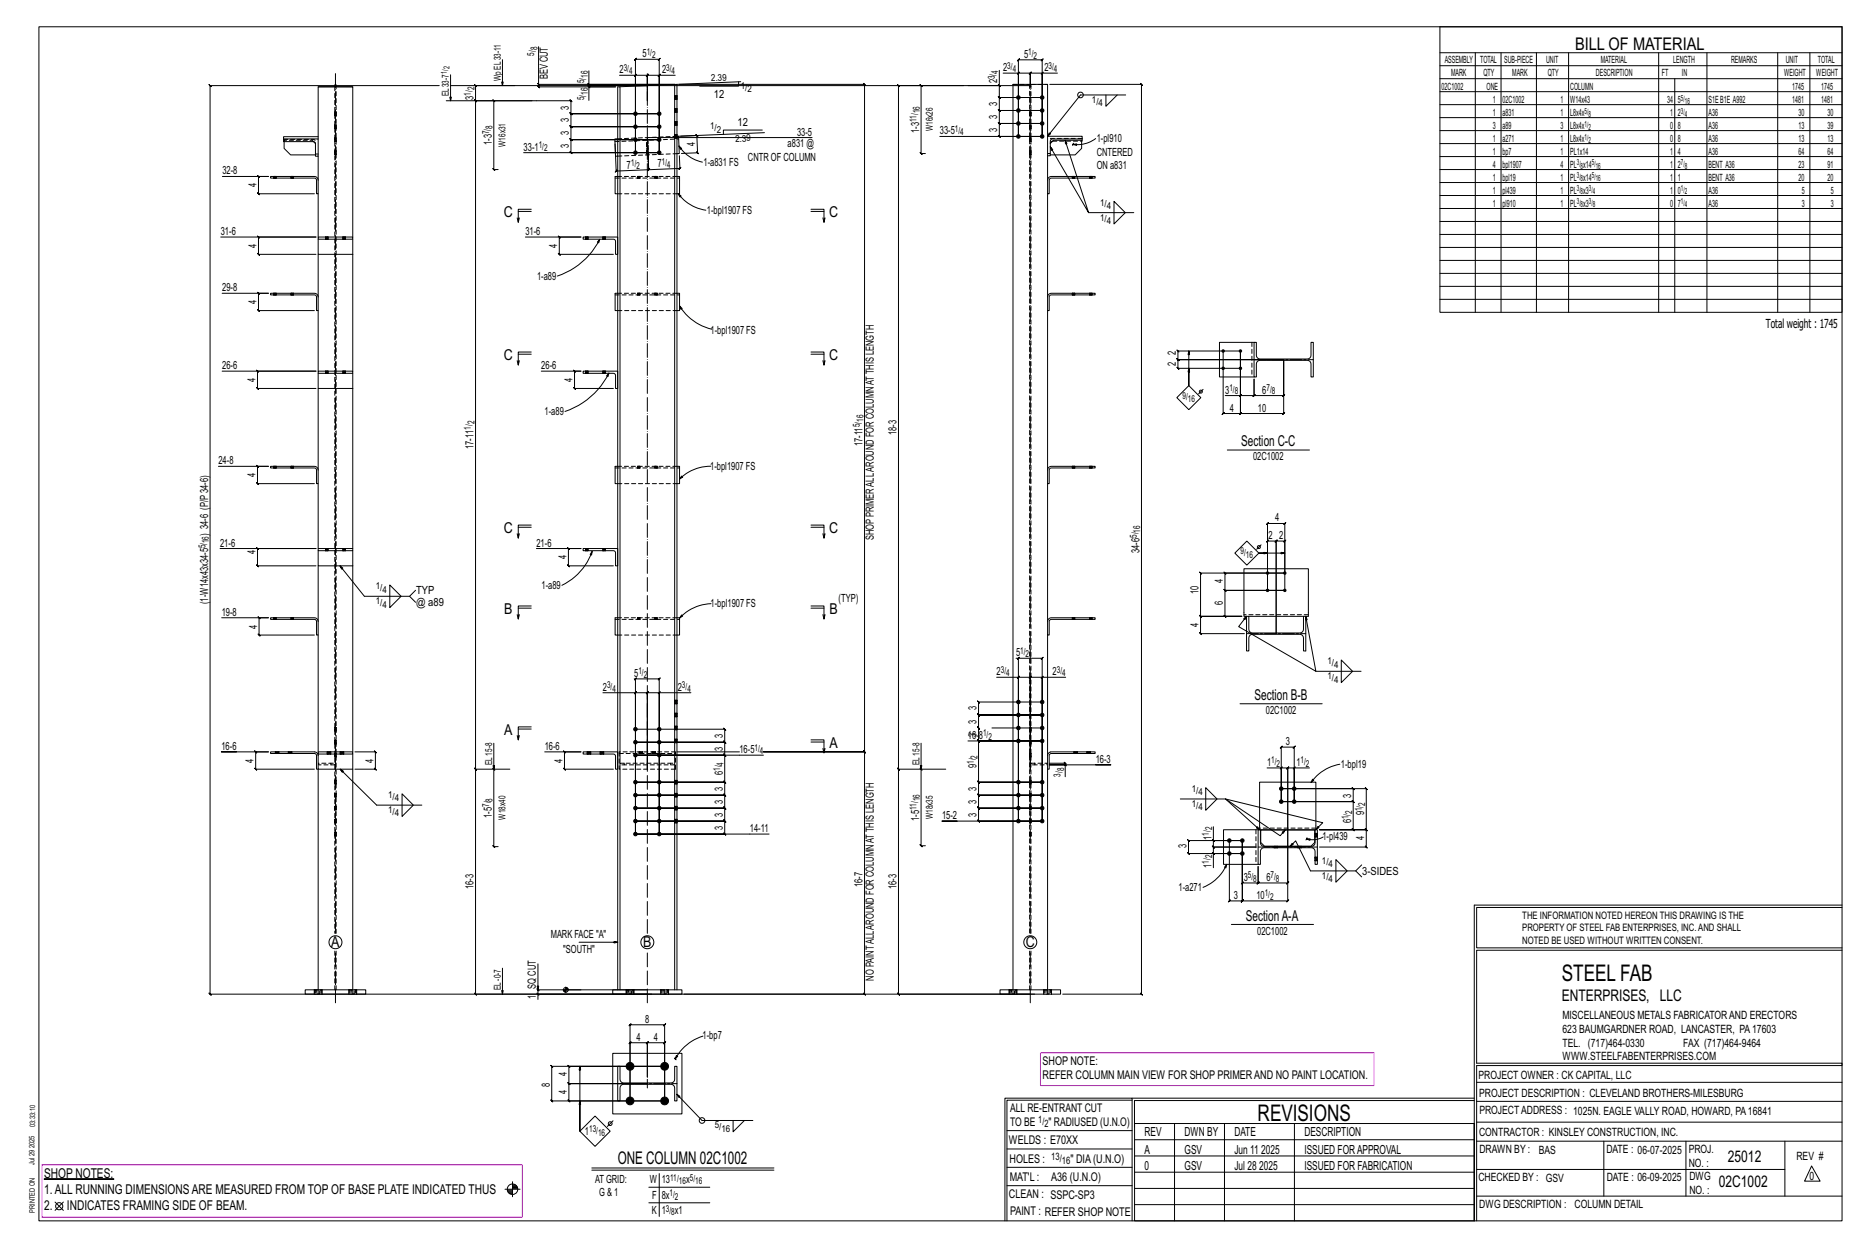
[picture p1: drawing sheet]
<svg xmlns="http://www.w3.org/2000/svg" width="914mm" height="610mm" viewBox="0 0 914 610" stroke-linecap="round" stroke-linejoin="round" font-family="sans-serif">
<defs><g id="words">
<g font-size="11.2">
<text x="764" y="480">STEEL FAB</text>
<text x="616" y="548">REVISIONS</text>
</g>
<g font-size="8.6">
<text x="771" y="24">BILL OF MATERIAL</text>
<text x="302" y="569">ONE COLUMN 02C1002</text>
</g>
<g font-size="7.9">
<text x="765" y="490">ENTERPRISES, LLC</text>
<text x="846" y="569">25012</text>
<text x="841" y="581">02C1002</text>
</g>
<g font-size="7.3">
<text x="247" y="106">C</text>
<text x="406" y="106">C</text>
<text x="247" y="176">C</text>
<text x="406" y="176">C</text>
<text x="608" y="218">Section C-C</text>
<text x="247" y="261">C</text>
<text x="406" y="261">C</text>
<text x="247" y="300">B</text>
<text x="406" y="300">B</text>
<text x="614" y="343">Section B-B</text>
<text x="247" y="360">A</text>
<text x="406" y="366">A</text>
<text x="610" y="451">SectionA-A</text>
<text x="162" y="463">A</text>
<text x="315" y="463">B</text>
<text x="502" y="463">C</text>
</g>
<g font-size="6.6">
<text x="22" y="576">SHOP NOTES:</text>
<text x="22" y="584">1.ALL RUNNING DIMENSIONSARE MEASURED FROM TOP OF BASE PLATE INDICATED THUS</text>
<text x="22" y="592">2.</text>
<text x="33" y="592">INDICATES FRAMING SIDE OF BEAM.</text>
</g>
<g font-size="6.1">
<text x="864" y="161">Total weight : 1745</text>
<text x="560" y="556">REV</text>
<text x="580" y="556">DWN BY</text>
<text x="604" y="556">DATE</text>
<text x="639" y="556">DESCRIPTION</text>
<text x="560" y="564">A</text>
<text x="580" y="564">GSV</text>
<text x="604" y="564">Jun 11</text>
<text x="617" y="564">2025</text>
<text x="639" y="564">ISSUED FORAPPROVAL</text>
<text x="560" y="572">0</text>
<text x="580" y="572">GSV</text>
<text x="604" y="572">Jul 28</text>
<text x="616" y="572">2025</text>
<text x="639" y="572">ISSUED FOR FABRICATION</text>
</g>
<g font-size="5.9">
<text x="510" y="521">SHOP NOTE:</text>
<text x="510" y="528">REFER COLUMN MAIN VIEW FOR SHOP PRIMERAND NO PAINT LOCATION.</text>
<text x="494" y="560">WELDS : E70XX</text>
<text x="494" y="569">HOLES :</text>
<text x="524" y="569">&quot; DIA(U.N.O)</text>
<text x="494" y="578">MAT'L :</text>
<text x="515" y="578">A36 (U.N.O)</text>
<text x="494" y="586">CLEAN : SSPC-SP3</text>
<text x="495" y="595">PAINT : REFER SHOP NOTE</text>
</g>
<g font-size="5.8">
<text x="494" y="544">ALL RE-ENTRANT CUT</text>
<text x="494" y="551">TO BE</text>
<text x="513" y="551">&quot; RADIUSED (U.N.O)</text>
</g>
<g font-size="5.6">
<text x="765" y="499">MISCELLANEOUS METALS FABRICATORAND ERECTORS</text>
<text x="765" y="505">623 BAUMGARDNER ROAD, LANCASTER, PA17603</text>
<text x="765" y="512">TEL. (717)464-0330</text>
<text x="824" y="512">FAX (717)464-9464</text>
<text x="765" y="519">WWW.STEELFABENTERPRISES.COM</text>
<text x="724" y="528">PROJECT OWNER : CK CAPITAL, LLC</text>
<text x="724" y="537">PROJECT DESCRIPTION : CLEVELAND BROTHERS-MILESBURG</text>
<text x="724" y="545">PROJECTADDRESS : 1025N. EAGLE VALLY ROAD, HOWARD, PA16841</text>
<text x="724" y="556">CONTRACTOR : KINSLEY CONSTRUCTION, INC.</text>
<text x="724" y="564">DRAWN BY :</text>
<text x="753" y="564">BAS</text>
<text x="786" y="564">DATE : 06-07-2025</text>
<text x="827" y="564">PROJ.</text>
<text x="879" y="568">REV #</text>
<text x="827" y="571">NO. :</text>
<text x="724" y="578">CHECKED BY : GSV</text>
<text x="787" y="578">DATE : 06-09-2025</text>
<text x="827" y="578">DWG</text>
<text x="886" y="578">0</text>
<text x="827" y="584">NO. :</text>
<text x="724" y="591">DWG DESCRIPTION : COLUMN DETAIL</text>
</g>
<g font-size="5.5">
<text x="315" y="28">5</text>
<text x="501" y="28">5</text>
<text x="303" y="36">2</text>
<text x="324" y="36">2</text>
<text x="491" y="35">2</text>
<text x="511" y="35">2</text>
<text x="268" y="39" transform="rotate(-90 268 39)">BEV CUT</text>
<text x="488" y="41" transform="rotate(-90 488 41)">2</text>
<text x="349" y="48">12</text>
<text x="232" y="49" transform="rotate(-90 232 49)">3</text>
<text x="278" y="54" transform="rotate(-90 278 54)">3</text>
<text x="488" y="52" transform="rotate(-90 488 52)">3</text>
<text x="278" y="60" transform="rotate(-90 278 60)">3</text>
<text x="488" y="58" transform="rotate(-90 488 58)">3</text>
<text x="361" y="62">12</text>
<text x="450" y="65" transform="rotate(-90 450 65)">1-3</text>
<text x="460" y="66">33-5</text>
<text x="488" y="65" transform="rotate(-90 488 65)">3</text>
<text x="241" y="71" transform="rotate(-90 241 71)">1-3</text>
<text x="278" y="66" transform="rotate(-90 278 66)">3</text>
<text x="340" y="72" transform="rotate(-92 340 72)">4</text>
<text x="390" y="66">33-5</text>
<text x="537" y="70">1-pl910</text>
<text x="256" y="74">33-1</text>
<text x="278" y="73" transform="rotate(-90 278 73)">3</text>
<text x="386" y="72">a831 @</text>
<text x="537" y="76">CNTERED</text>
<text x="307" y="82" transform="rotate(-2 307 82)">7</text>
<text x="322" y="82" transform="rotate(-2 322 82)">7</text>
<text x="344" y="81">1-a831 FS</text>
<text x="366" y="79">CNTR OF COLUMN</text>
<text x="537" y="83">ON a831</text>
<text x="109" y="85">32-8</text>
<text x="126" y="92" transform="rotate(-90 126 92)">4</text>
<text x="346" y="105">1-bpl1907 FS</text>
<text x="108" y="115">31-6</text>
<text x="257" y="115">31-6</text>
<text x="126" y="121" transform="rotate(-90 126 121)">4</text>
<text x="273" y="121" transform="rotate(-90 273 121)">4</text>
<text x="263" y="137">1-a89</text>
<text x="109" y="142">29-8</text>
<text x="126" y="149" transform="rotate(-90 126 149)">4</text>
<text x="348" y="163">1-bpl1907 FS</text>
<text x="576" y="174" transform="rotate(-90 576 174)">2</text>
<text x="576" y="179" transform="rotate(-90 576 179)">2</text>
<text x="109" y="181">26-6</text>
<text x="265" y="181">26-6</text>
<text x="125" y="187" transform="rotate(-90 125 187)">4</text>
<text x="280" y="187" transform="rotate(-90 280 187)">4</text>
<text x="600" y="193">3</text>
<text x="618" y="193">6</text>
<text x="267" y="203">1-a89</text>
<text x="602" y="201">4</text>
<text x="616" y="201">10</text>
<text x="439" y="213" transform="rotate(-90 439 213)">18-3</text>
<text x="232" y="220" transform="rotate(-90 232 220)">17-11</text>
<text x="422" y="218" transform="rotate(-90 422 218)">17-11</text>
<text x="107" y="227">24-8</text>
<text x="613" y="225">02C1002</text>
<text x="125" y="233" transform="rotate(-90 125 233)">4</text>
<text x="348" y="230">1-bpl1907 FS</text>
<text x="624" y="255">4</text>
<text x="102" y="262" transform="rotate(-90 102 262)">) 34-6 (P/P34-6)</text>
<text x="621" y="264">2</text>
<text x="626" y="264">2</text>
<text x="108" y="267">21-6</text>
<text x="263" y="267">21-6</text>
<text x="428" y="264" transform="rotate(-90 428 264)">SHOPPRIMERALLAROUND FOR COLUMNATTHIS LENGTH</text>
<text x="125" y="271" transform="rotate(-90 125 271)">4</text>
<text x="277" y="274" transform="rotate(-90 277 274)">4</text>
<text x="558" y="271" transform="rotate(-90 558 271)">34-6</text>
<text x="599" y="285" transform="rotate(-90 599 285)">4</text>
<text x="204" y="291">TYP</text>
<text x="265" y="288">1-a89</text>
<text x="587" y="291" transform="rotate(-90 587 291)">10</text>
<text x="102" y="296" transform="rotate(-90 102 296)">(1-W14x43x34-5</text>
<text x="204" y="296">@ a89</text>
<text x="348" y="297">1-bpl1907 FS</text>
<text x="411" y="294">(TYP)</text>
<text x="599" y="296" transform="rotate(-90 599 296)">6</text>
<text x="109" y="301">19-8</text>
<text x="126" y="307" transform="rotate(-90 126 307)">4</text>
<text x="587" y="307" transform="rotate(-90 587 307)">4</text>
<text x="497" y="321">5</text>
<text x="310" y="331">5</text>
<text x="488" y="330">2</text>
<text x="515" y="330">2</text>
<text x="295" y="338">2</text>
<text x="332" y="338">2</text>
<text x="478" y="347" transform="rotate(-90 478 347)">3</text>
<text x="620" y="349">02C1002</text>
<text x="478" y="354" transform="rotate(-90 478 354)">3</text>
<text x="354" y="361" transform="rotate(-90 354 361)">3</text>
<text x="474" y="362">16-</text>
<text x="478" y="360" transform="rotate(-90 478 360)">3</text>
<text x="479" y="362">8</text>
<text x="629" y="365">3</text>
<text x="108" y="367">16-6</text>
<text x="267" y="367">16-6</text>
<text x="354" y="367" transform="rotate(-90 354 367)">3</text>
<text x="362" y="368">16-5</text>
<text x="124" y="373" transform="rotate(-90 124 373)">4</text>
<text x="183" y="373" transform="rotate(-90 183 373)">4</text>
<text x="275" y="373" transform="rotate(-90 275 373)">4</text>
<text x="478" y="376" transform="rotate(-90 478 376)">9</text>
<text x="536" y="373">16-3</text>
<text x="620" y="375">1</text>
<text x="635" y="375">1</text>
<text x="656" y="376">1-bpl19</text>
<text x="354" y="379" transform="rotate(-90 354 379)">6</text>
<text x="354" y="387" transform="rotate(-90 354 387)">3</text>
<text x="478" y="387" transform="rotate(-90 478 387)">3</text>
<text x="354" y="393" transform="rotate(-90 354 393)">3</text>
<text x="478" y="393" transform="rotate(-90 478 393)">3</text>
<text x="661" y="390" transform="rotate(-90 661 390)">3</text>
<text x="241" y="400" transform="rotate(-90 241 400)">1-5</text>
<text x="354" y="400" transform="rotate(-90 354 400)">3</text>
<text x="450" y="402" transform="rotate(-90 450 402)">1-5</text>
<text x="461" y="401">15-2</text>
<text x="478" y="400" transform="rotate(-90 478 400)">3</text>
<text x="668" y="399" transform="rotate(-90 668 399)">9</text>
<text x="354" y="406" transform="rotate(-90 354 406)">3</text>
<text x="367" y="407">14-11</text>
<text x="661" y="403" transform="rotate(-90 661 403)">6</text>
<text x="593" y="411" transform="rotate(-90 593 411)">1</text>
<text x="647" y="411">1-pl439</text>
<text x="668" y="411" transform="rotate(-90 668 411)">4</text>
<text x="581" y="415" transform="rotate(-90 581 415)">3</text>
<text x="593" y="425" transform="rotate(-90 593 425)">1</text>
<text x="609" y="431">3</text>
<text x="620" y="431">6</text>
<text x="667" y="428">3-SIDES</text>
<text x="232" y="435" transform="rotate(-90 232 435)">16-3</text>
<text x="422" y="434" transform="rotate(-90 422 434)">16-7</text>
<text x="439" y="435" transform="rotate(-90 439 435)">16-3</text>
<text x="577" y="436">1-a271</text>
<text x="604" y="440">3</text>
<text x="615" y="440">10</text>
<text x="270" y="459">MARK FACE &quot;A&quot;</text>
<text x="615" y="457">02C1002</text>
<text x="276" y="466">&quot;SOUTH&quot;</text>
<text x="428" y="480" transform="rotate(-90 428 480)">NO PAINTALLAROUND FOR COLUMNATTHIS LENGTH</text>
<text x="262" y="484" transform="rotate(-90 262 484)">SQ CUT</text>
<text x="262" y="489" transform="rotate(-90 262 489)">1</text>
<text x="316" y="500">8</text>
<text x="312" y="509">4</text>
<text x="320" y="509">4</text>
<text x="344" y="508">1-bp7</text>
<text x="277" y="527" transform="rotate(-90 277 527)">4</text>
<text x="269" y="532" transform="rotate(-90 269 532)">8</text>
<text x="277" y="535" transform="rotate(-90 277 535)">4</text>
<text x="286" y="555">1</text>
<text x="291" y="579">AT GRID:</text>
<text x="318" y="579">W</text>
<text x="324" y="579">13</text>
<text x="336" y="579">x</text>
<text x="293" y="585">G &amp; 1</text>
<text x="319" y="587">F</text>
<text x="324" y="587">8x</text>
<text x="319" y="594">K</text>
<text x="324" y="594">1</text>
<text x="330" y="594">x1</text>
</g>
<g font-size="5">
<text x="745" y="450">THE INFORMATION NOTED HEREON THIS DRAWING IS THE</text>
<text x="745" y="456">PROPERTY OF STEEL FAB ENTERPRISES, INC.AND SHALL</text>
<text x="745" y="462">NOTED BE USED WITHOUT WRITTEN CONSENT.</text>
<text x="508" y="550">1/</text>
<text x="511" y="551">2</text>
<text x="515" y="568">13/</text>
<text x="520" y="570">16</text>
</g>
<g font-size="4.9">
<text x="707" y="31">ASSEMBLY</text>
<text x="725" y="31">TOTAL</text>
<text x="736" y="31">SUB-PIECE</text>
<text x="757" y="31">UNIT</text>
<text x="784" y="31">MATERIAL</text>
<text x="819" y="31">LENGTH</text>
<text x="847" y="31">REMARKS</text>
<text x="874" y="31">UNIT</text>
<text x="890" y="31">TOTAL</text>
<text x="710" y="37">MARK</text>
<text x="726" y="37">QTY</text>
<text x="740" y="37">MARK</text>
<text x="758" y="37">QTY</text>
<text x="781" y="37">DESCRIPTION</text>
<text x="814" y="37">FT</text>
<text x="823" y="37">IN</text>
<text x="873" y="37">WEIGHT</text>
<text x="889" y="37">WEIGHT</text>
<text x="706" y="44">02C1002</text>
<text x="728" y="44">ONE</text>
<text x="769" y="44">COLUMN</text>
<text x="877" y="44">1745</text>
<text x="891" y="44">1745</text>
<text x="731" y="50">1</text>
<text x="736" y="50">02C1002</text>
<text x="764" y="50">1</text>
<text x="769" y="50">W14x43</text>
<text x="816" y="50">34</text>
<text x="821" y="50">5</text>
<text x="836" y="50">S1EB1E A992</text>
<text x="877" y="50">1481</text>
<text x="891" y="50">1481</text>
<text x="731" y="57">1</text>
<text x="736" y="57">a831</text>
<text x="764" y="57">1</text>
<text x="769" y="57">L8x4x</text>
<text x="818" y="57">1</text>
<text x="821" y="57">2</text>
<text x="836" y="57">A36</text>
<text x="880" y="57">30</text>
<text x="895" y="57">30</text>
<text x="731" y="63">3</text>
<text x="736" y="63">a89</text>
<text x="764" y="63">3</text>
<text x="769" y="63">L8x4x</text>
<text x="818" y="63">0</text>
<text x="821" y="63">8</text>
<text x="836" y="63">A36</text>
<text x="880" y="63">13</text>
<text x="895" y="63">39</text>
<text x="731" y="69">1</text>
<text x="736" y="69">a271</text>
<text x="764" y="69">1</text>
<text x="769" y="69">L8x4x</text>
<text x="818" y="69">0</text>
<text x="821" y="69">8</text>
<text x="836" y="69">A36</text>
<text x="880" y="69">13</text>
<text x="895" y="69">13</text>
<text x="731" y="76">1</text>
<text x="736" y="76">bp7</text>
<text x="764" y="76">1</text>
<text x="769" y="76">PL1x14</text>
<text x="818" y="76">1</text>
<text x="821" y="76">4</text>
<text x="836" y="76">A36</text>
<text x="880" y="76">64</text>
<text x="895" y="76">64</text>
<text x="731" y="82">4</text>
<text x="736" y="82">bpl1907</text>
<text x="764" y="82">4</text>
<text x="769" y="82">PL x14</text>
<text x="818" y="82">1</text>
<text x="821" y="82">2</text>
<text x="836" y="82">BENT A36</text>
<text x="880" y="82">23</text>
<text x="895" y="82">91</text>
<text x="731" y="88">1</text>
<text x="736" y="88">bpl19</text>
<text x="764" y="88">1</text>
<text x="769" y="88">PL x14</text>
<text x="818" y="88">1</text>
<text x="821" y="88">1</text>
<text x="836" y="88">BENT A36</text>
<text x="880" y="88">20</text>
<text x="895" y="88">20</text>
<text x="731" y="95">1</text>
<text x="736" y="95">pl439</text>
<text x="764" y="95">1</text>
<text x="769" y="95">PL x3</text>
<text x="818" y="95">1</text>
<text x="821" y="95">0</text>
<text x="836" y="95">A36</text>
<text x="882" y="95">5</text>
<text x="896" y="95">5</text>
<text x="731" y="101">1</text>
<text x="736" y="101">pl910</text>
<text x="764" y="101">1</text>
<text x="769" y="101">PL x3</text>
<text x="818" y="101">0</text>
<text x="821" y="101">7</text>
<text x="836" y="101">A36</text>
<text x="882" y="101">3</text>
<text x="896" y="101">3</text>
</g>
<g font-size="4.7">
<text x="261" y="27" transform="rotate(-90 261 27)">5/</text>
<text x="263" y="25" transform="rotate(-90 263 25)">8</text>
<text x="317" y="27">1/</text>
<text x="319" y="28">2</text>
<text x="503" y="27">1/</text>
<text x="506" y="29">2</text>
<text x="305" y="35">3/</text>
<text x="326" y="35">3/</text>
<text x="493" y="34">3/</text>
<text x="496" y="35">4</text>
<text x="513" y="34">3/</text>
<text x="516" y="35">4</text>
<text x="245" y="40" transform="rotate(-90 245 40)">Wp EL33-11</text>
<text x="286" y="41" transform="rotate(-90 286 41)">5/</text>
<text x="288" y="38" transform="rotate(-90 288 38)">16</text>
<text x="308" y="36">4</text>
<text x="329" y="36">4</text>
<text x="348" y="40" transform="rotate(-2 348 40)">2.39</text>
<text x="487" y="39" transform="rotate(-90 487 39)">3/</text>
<text x="489" y="36" transform="rotate(-90 489 36)">4</text>
<text x="220" y="47" transform="rotate(-90 220 47)">EL33-7</text>
<text x="231" y="47" transform="rotate(-90 231 47)">1/</text>
<text x="232" y="44" transform="rotate(-90 232 44)">2</text>
<text x="288" y="47" transform="rotate(-90 288 47)">16</text>
<text x="363" y="44">1/</text>
<text x="366" y="45">2</text>
<text x="286" y="49" transform="rotate(-90 286 49)">5/</text>
<text x="535" y="50">1/</text>
<text x="538" y="52">4</text>
<text x="449" y="60" transform="rotate(-90 449 60)">11/</text>
<text x="450" y="55" transform="rotate(-90 450 55)">16</text>
<text x="239" y="66" transform="rotate(-90 239 66)">7/</text>
<text x="241" y="63" transform="rotate(-90 241 63)">8</text>
<text x="348" y="63">1/</text>
<text x="351" y="65">2</text>
<text x="457" y="64" transform="rotate(-90 457 64)">W16x26</text>
<text x="467" y="65">1/</text>
<text x="247" y="72" transform="rotate(-90 247 72)">W16x31</text>
<text x="360" y="69" transform="rotate(-2 360 69)">2.39</text>
<text x="470" y="66">4</text>
<text x="264" y="72">1/</text>
<text x="266" y="74">2</text>
<text x="309" y="81" transform="rotate(-2 309 81)">1/</text>
<text x="312" y="83" transform="rotate(-2 312 83)">2</text>
<text x="324" y="81" transform="rotate(-2 324 81)">1/</text>
<text x="327" y="82" transform="rotate(-2 327 82)">4</text>
<text x="538" y="101">1/</text>
<text x="538" y="108">1/</text>
<text x="542" y="102">4</text>
<text x="542" y="110">4</text>
<text x="602" y="191">1/</text>
<text x="620" y="191">7/</text>
<text x="579" y="195">9/</text>
<text x="582" y="197">16</text>
<text x="604" y="193">8</text>
<text x="623" y="193">8</text>
<text x="232" y="208" transform="rotate(-90 232 208)">2</text>
<text x="421" y="209" transform="rotate(-90 421 209)">5/</text>
<text x="423" y="206" transform="rotate(-90 423 206)">16</text>
<text x="231" y="210" transform="rotate(-90 231 210)">1/</text>
<text x="557" y="263" transform="rotate(-90 557 263)">5/</text>
<text x="558" y="261" transform="rotate(-90 558 261)">16</text>
<text x="101" y="268" transform="rotate(-90 101 268)">5/</text>
<text x="102" y="266" transform="rotate(-90 102 266)">16</text>
<text x="607" y="271">9/</text>
<text x="610" y="273">16</text>
<text x="184" y="288">1/</text>
<text x="187" y="290">4</text>
<text x="184" y="296">1/</text>
<text x="187" y="297">4</text>
<text x="499" y="320">1/</text>
<text x="502" y="321">2</text>
<text x="312" y="330">1/</text>
<text x="490" y="329">3/</text>
<text x="517" y="329">3/</text>
<text x="650" y="325">1/</text>
<text x="653" y="327">4</text>
<text x="315" y="332">2</text>
<text x="493" y="331">4</text>
<text x="520" y="331">4</text>
<text x="650" y="332">1/</text>
<text x="653" y="334">4</text>
<text x="297" y="337">3/</text>
<text x="300" y="338">4</text>
<text x="334" y="337">3/</text>
<text x="336" y="338">4</text>
<text x="481" y="360">1/</text>
<text x="484" y="362">2</text>
<text x="369" y="367">1/</text>
<text x="372" y="369">4</text>
<text x="478" y="371" transform="rotate(-90 478 371)">2</text>
<text x="241" y="374" transform="rotate(-90 241 374)">EL15-8</text>
<text x="353" y="377" transform="rotate(-90 353 377)">1/</text>
<text x="354" y="375" transform="rotate(-90 354 375)">4</text>
<text x="450" y="374" transform="rotate(-90 450 374)">EL15-8</text>
<text x="477" y="374" transform="rotate(-90 477 374)">1/</text>
<text x="521" y="377" transform="rotate(-90 521 377)">8</text>
<text x="622" y="373">1/</text>
<text x="625" y="375">2</text>
<text x="637" y="373">1/</text>
<text x="639" y="375">2</text>
<text x="519" y="380" transform="rotate(-90 519 380)">3/</text>
<text x="583" y="387">1/</text>
<text x="587" y="389">4</text>
<text x="190" y="390">1/</text>
<text x="193" y="392">4</text>
<text x="239" y="395" transform="rotate(-90 239 395)">7/</text>
<text x="241" y="392" transform="rotate(-90 241 392)">8</text>
<text x="450" y="392" transform="rotate(-90 450 392)">16</text>
<text x="583" y="395">1/</text>
<text x="668" y="394" transform="rotate(-90 668 394)">2</text>
<text x="190" y="398">1/</text>
<text x="193" y="399">4</text>
<text x="247" y="401" transform="rotate(-90 247 401)">W18x40</text>
<text x="449" y="396" transform="rotate(-90 449 396)">11/</text>
<text x="457" y="401" transform="rotate(-90 457 401)">W18x35</text>
<text x="587" y="396">4</text>
<text x="660" y="401" transform="rotate(-90 660 401)">1/</text>
<text x="662" y="398" transform="rotate(-90 662 398)">2</text>
<text x="667" y="397" transform="rotate(-90 667 397)">1/</text>
<text x="593" y="406" transform="rotate(-90 593 406)">2</text>
<text x="592" y="409" transform="rotate(-90 592 409)">1/</text>
<text x="593" y="420" transform="rotate(-90 593 420)">2</text>
<text x="592" y="422" transform="rotate(-90 592 422)">1/</text>
<text x="647" y="423">1/</text>
<text x="650" y="424">4</text>
<text x="611" y="430">5/</text>
<text x="613" y="431">8</text>
<text x="622" y="430">7/</text>
<text x="625" y="431">8</text>
<text x="647" y="430">1/</text>
<text x="650" y="432">4</text>
<text x="619" y="439">1/</text>
<text x="622" y="440">2</text>
<text x="245" y="484" transform="rotate(-90 245 484)">EL-0-7</text>
<text x="288" y="554">13/</text>
<text x="293" y="556">16</text>
<text x="350" y="552">5/</text>
<text x="353" y="554">16</text>
<text x="328" y="578">11/</text>
<text x="332" y="579">16</text>
<text x="338" y="578">5/</text>
<text x="340" y="579">16</text>
<text x="328" y="585">1/</text>
<text x="330" y="587">2</text>
<text x="326" y="593">3/</text>
<text x="329" y="595">8</text>
</g>
<g font-size="4.2">
<text x="823" y="49">5/</text>
<text x="825" y="51">16</text>
<text x="776" y="56">5/</text>
<text x="778" y="57">8</text>
<text x="823" y="56">3/</text>
<text x="825" y="57">4</text>
<text x="776" y="62">1/</text>
<text x="778" y="63">2</text>
<text x="776" y="68">1/</text>
<text x="778" y="70">2</text>
<text x="772" y="81">3/</text>
<text x="774" y="82">8</text>
<text x="779" y="81">5/</text>
<text x="781" y="82">16</text>
<text x="823" y="81">7/</text>
<text x="825" y="82">8</text>
<text x="772" y="87">3/</text>
<text x="774" y="89">8</text>
<text x="779" y="87">5/</text>
<text x="781" y="89">16</text>
<text x="772" y="94">3/</text>
<text x="774" y="95">8</text>
<text x="778" y="94">3/</text>
<text x="780" y="95">4</text>
<text x="823" y="94">1/</text>
<text x="825" y="95">2</text>
<text x="772" y="100">3/</text>
<text x="774" y="101">8</text>
<text x="778" y="100">3/</text>
<text x="780" y="101">8</text>
<text x="823" y="100">1/</text>
<text x="825" y="101">4</text>
</g>
<g font-size="4">
<text x="220" y="34" transform="rotate(-90 220 34)">2</text>
<text x="219" y="36" transform="rotate(-90 219 36)">1/</text>
</g>
<g font-size="3.7">
<text x="17" y="551" transform="rotate(-90 17 551)">03:33:10</text>
<text x="17" y="562" transform="rotate(-90 17 562)">2025</text>
<text x="17" y="570" transform="rotate(-90 17 570)">Jul 29</text>
<text x="17" y="593" transform="rotate(-90 17 593)">PRINTED ON</text>
</g>
</g></defs>
<g fill="#000" stroke="#000" stroke-width=".49">
<path d="M22 577h34z"/>
<circle cx="311" cy="56" r=".9"/>
<circle cx="323" cy="56" r=".9"/>
<circle cx="499" cy="54" r=".9"/>
<circle cx="499" cy="48" r=".9"/>
<circle cx="510" cy="48" r=".9"/>
<circle cx="510" cy="54" r=".9"/>
<circle cx="311" cy="62" r=".9"/>
<circle cx="311" cy="75" r=".9"/>
<circle cx="311" cy="68" r=".9"/>
<circle cx="323" cy="62" r=".9"/>
<circle cx="323" cy="68" r=".9"/>
<circle cx="323" cy="75" r=".9"/>
<circle cx="499" cy="60" r=".9"/>
<circle cx="499" cy="67" r=".9"/>
<circle cx="510" cy="60" r=".9"/>
<circle cx="510" cy="67" r=".9"/>
<circle cx="599" cy="172" r=".6"/>
<circle cx="607" cy="172" r=".6"/>
<circle cx="599" cy="180" r=".6"/>
<circle cx="607" cy="180" r=".6"/>
<circle cx="620" cy="289" r=".6"/>
<circle cx="620" cy="280" r=".6"/>
<circle cx="629" cy="280" r=".6"/>
<circle cx="629" cy="289" r=".6"/>
<circle cx="311" cy="357" r=".9"/>
<circle cx="323" cy="357" r=".9"/>
<circle cx="499" cy="356" r=".9"/>
<circle cx="499" cy="350" r=".9"/>
<circle cx="499" cy="343" r=".9"/>
<circle cx="510" cy="343" r=".9"/>
<circle cx="510" cy="350" r=".9"/>
<circle cx="510" cy="356" r=".9"/>
<circle cx="311" cy="369" r=".9"/>
<circle cx="311" cy="363" r=".9"/>
<circle cx="323" cy="369" r=".9"/>
<circle cx="323" cy="363" r=".9"/>
<circle cx="499" cy="363" r=".9"/>
<circle cx="510" cy="363" r=".9"/>
<circle cx="311" cy="389" r=".9"/>
<circle cx="311" cy="395" r=".9"/>
<circle cx="311" cy="383" r=".9"/>
<circle cx="323" cy="389" r=".9"/>
<circle cx="323" cy="395" r=".9"/>
<circle cx="323" cy="383" r=".9"/>
<circle cx="499" cy="395" r=".9"/>
<circle cx="499" cy="389" r=".9"/>
<circle cx="499" cy="383" r=".9"/>
<circle cx="510" cy="395" r=".9"/>
<circle cx="510" cy="383" r=".9"/>
<circle cx="510" cy="389" r=".9"/>
<circle cx="627" cy="386" r=".9"/>
<circle cx="627" cy="392" r=".9"/>
<circle cx="634" cy="386" r=".9"/>
<circle cx="634" cy="392" r=".9"/>
<circle cx="311" cy="402" r=".9"/>
<circle cx="311" cy="408" r=".9"/>
<circle cx="323" cy="402" r=".9"/>
<circle cx="323" cy="408" r=".9"/>
<circle cx="499" cy="402" r=".9"/>
<circle cx="510" cy="402" r=".9"/>
<circle cx="602" cy="411" r=".9"/>
<circle cx="602" cy="418" r=".9"/>
<circle cx="608" cy="411" r=".9"/>
<circle cx="608" cy="418" r=".9"/>
<circle cx="308" cy="522" r="1.9"/>
<circle cx="308" cy="539" r="1.9"/>
<circle cx="325" cy="522" r="1.9"/>
<circle cx="325" cy="539" r="1.9"/>
</g>
<g fill="none" stroke="#000" stroke-width=".49">
<path d="M19 13h883v584h-883zM705 13h197v140h-197zM221 37v12M246 29v13M264 23v18h66h-42v-6M303 37h8v38v-46v1l1-1h-1h12l-1 1 1-1v46v-38h8M311 37l1-1zM311 37h6h-1l1-1v1v12v-12h-1l1-1v1h6M323 37v-1l-1 1zM363 40l-32 1M489 34v8h-15M491 36h8v31v-38l-1 1 1-1h11v1l1-1h-1v38v-31h8"/>
<path d="M499 36h-1l1-1zM499 36h5l1-1-1 1v6M510 36l1-1-1 1zM510 36h-6l1-1-1 1v6M705 26h197M705 32h197M705 39h197M722 26v127M735 26v127M752 26v127M768 26v127M812 26v127"/>
<path d="M820 39v114M836 26v127M870 26v127M886 26v127M156 42h17v74M164 57h.1M164 55h.1M165 57h.1M165 55h.1M173 42h-8v-1h-1v1h-8v26M215 42h-112l-1-1 1 1v444h-1l1 1v-1h401M218 49h15"/>
<path d="M221 42h283M241 49l1 1zM242 49v34l-1-1 1 1h2M252 42h-19l-1-1 1 1v7h-1l1 1v-1h46l1 1-1-1v7v-1l1 1h-1h44h-44v-1l1 1h-1v6v-1l1 1h-1h44h-44v-1l1 1h-1v6l1 1-1-1h44h-44l1 1-1-1v7v-1l1 1h-1h44h-67M260 49h-27h-1l1 1v-1v327M263 41l1 1zM264 41v1h-1l1 1v-1h37h-13v7M288 42l1 1zM288 41l1 1zM288 41v1v-1l1 1h-1h29h-29v-1l1 1h-1M303 42l28-1v443M330 60h.1"/>
<path d="M330 55h.1M330 53h.1M330 49h.1M330 47h.1M330 41v443M331 60h.1M331 55h.1M331 53h.1M331 49h.1M331 47h.1M332 41h91l1 1-1-1v327v-1l1 1h-1h-49h49v-1l1 1h-1v118l1 1-1-1h-88M362 40v2h-19"/>
<path d="M450 41l1 1zM451 42v33h-1l1 1v-1h2M472 42h-32l-1-1 1 1v334M489 41l1 1zM489 42v6v-1l1 1h-1h21h-21v-1l1 1h-1v6l1 1-1-1h21h-21l1 1-1-1v6l1 1-1-1h21h-21l1 1-1-1v7v-1l1 1h-1h21h-50M504 57h.1M504 55h.1M505 57h.1M505 55h.1M514 41h45h-1l1 1v-1v445h-1l1 1v-1h-39M541 46v6l6-6M551 46h-22l-16 21 1-2v1l-1 1v-26h-17v443"/>
<path d="M705 45h197M705 51h197M705 58h197M139 68h17v8h-2v-6v-1h-15zM139 69v4l3 3h12M154 69v1M156 67h-17v1M156 76v12M164 61h.1M164 76h.1M164 74h.1M164 69h.1"/>
<path d="M164 67h.1M164 63h.1M165 61h.1M165 76h.1M165 74h.1M165 69h.1M165 67h.1M165 63h.1M301 70l1 14h-1l1-1v1l16-1-1 1 1-1-1-16 1 16-1 1 1-1 15-1-1 1 1-1v-6M302 68h-1v8h1M317 67h81M330 68h.1"/>
<path d="M330 66h.1M330 61h.1M331 68h.1M331 66h.1M331 61h.1M331 67h1l1 8h-2M332 71l2 2h-1zM332 71a18 18 0 0 0 12 8M333 67l8-1 1 1-1-1v9v-1l1 1h-1h-7M373 64h-19v2M374 65l-44 2M504 61h.1"/>
<path d="M504 76h.1M504 74h.1M504 69h.1M504 67h.1M504 63h.1M505 61h.1M505 76h.1M505 74h.1M505 69h.1M505 67h.1M505 63h.1M513 67h17v1h-15l-1 1v6h-1z"/>
<path d="M513 75v13M514 75v1h-1M515 69l-1 1 2-1h13v4l-3 3h-12M521 69l12 35-19-32M525 71l2-1v1zM525 71h.1M526 70l-1 1M530 68l-1 1M536 68a15 15 0 0 1-11 3M705 64h197M705 70h197M705 77h197"/>
<path d="M109 86h22h-4h-1l1 1v-1v9l-1-1 1 1h27M132 86h22l2 2v7h-1v-7l-1-1h-22zM134 86h.1M134 87h.1M135 86h.1M135 87h.1M142 86h.1M142 87h.1M144 86h.1M144 87h.1M156 95v21M302 86h-1v9h1"/>
<path d="M312 86h.1M312 87h.1M313 86h.1M313 87h.1M321 86h.1M321 87h.1M322 86h.1M322 87h.1M331 86h2v9h-2M332 95l1 1zM332 95a21 21 0 0 0 14 8M513 95v50"/>
<path d="M513 87l2-1h21v1h-22v1v7h-1v-7zM525 86h.1M525 87h.1M526 86h.1M526 87h.1M533 86h.1M533 87h.1M535 86h.1M535 87h.1M545 99l6 5-6 6zM705 83h197M705 89h197"/>
<path d="M705 96h197M108 116h47h-28l-1-1 1 1v8h-1l1 1v-1h28M156 116h17v1h-17zM156 117v7h17M159 116h.1M159 117h.1M161 116h.1M161 117h.1M168 116h.1M168 117h.1M169 116h.1M169 117h.1"/>
<path d="M173 117v65M253 107l1 2M254 103h6M257 116h27h-10l-1-1 1 1v8h-1l1 1v-1h26M260 102h-6v7v-2M285 116h17v8h-1v-6v-1h-16zM287 116h.1M287 117h.1M288 116h.1M288 117h.1M294 117l-1 2-1-1zM294 117a36 36 0 0 1-21 18"/>
<path d="M295 116h.1M295 117h.1M296 116h.1M296 117h.1M397 102h6v7l1-2M397 103h6M403 107v2M533 104h22M705 102h197M705 108h197M705 115h197M156 124v21"/>
<path d="M705 121h197M705 127h197M705 134h197M109 143h22h-4h-1l1 1v-1v9l-1-1 1 1h27M132 143l22 1 2 1v7h-1v-7l-1-1h-22zM134 143h.1M134 144h.1M135 143h.1M135 144h.1M142 143h.1M142 144h.1M144 143h.1"/>
<path d="M144 144h.1M156 152v30M302 143h-1v9h1M312 143h.1M312 144h.1M313 143h.1M313 144h.1M321 143h.1M321 144h.1M322 143h.1M322 144h.1M331 143h2v9h-2"/>
<path d="M333 150l1 1h-1zM333 150a25 25 0 0 0 15 11M513 152v78M513 144l2-1h21v1h-22v1v7h-1v-7zM525 143h.1M525 144h.1M526 143h.1M526 144h.1M533 143h.1M533 144h.1M535 143h.1M535 144h.1"/>
<path d="M705 140h197M705 146h197M253 176l1 3M254 173h6M260 172h-6v7v-3M397 172h6v7l1-3M397 173h6M403 176v3M576 171l1 1zM577 172h30v22h-7M577 172v4l-1-1 1 1h51h-51l-1-1 1 1v4h-1l1 1v-1h30M582 172v17v-9"/>
<path d="M599 172v30l-1 1 1-1h8v1l1-1h-1v-30v30v1l1-1h-1h21v1l1-1h-1v-26v18l1-1-1 1h-14v-1l-1 1h1v-9v9v-1l-1 1h1h-7M614 167h1v8l2 1h24l1-2v-7h1v17h-1v-7l-2-1h-24l-1 2v6h-1zM614 167h-17v17h17M109 182h46h-29v-1l1 1h-1v8l1 1-1-1h29M156 182h17v1h-17zM156 183v7h17M156 190v40M159 182h.1M159 183h.1M161 182h.1M161 183h.1M168 182h.1"/>
<path d="M168 183h.1M169 182h.1M169 183h.1M173 183v85M265 182h19h-3v-1l1 1h-1v8l1 1-1-1h19M285 182h17v8h-1v-6v-1h-16zM287 182h.1M287 183h.1M288 182h.1M288 183h.1M295 182h.1M295 183h.1"/>
<path d="M296 182h.1M296 183h.1M298 183v1h-1zM298 183a37 37 0 0 1-21 18M576 195l6-6 6 6-6 5zM589 191l-2 2M608 193l-1 1zM107 228h24h-5l1 1-1-1v9v-1l1 1h-1h28M132 228h22l2 2v7h-1v-7l-1-1h-22zM134 228h.1M134 229h.1M135 228h.1"/>
<path d="M135 229h.1M142 228h.1M142 229h.1M144 228h.1M144 229h.1M156 237v31M302 228h-1v9h1M312 228h.1M312 229h.1M313 228h.1M313 229h.1M321 228h.1"/>
<path d="M321 229h.1M322 228h.1M322 229h.1M331 228h2v9h-2M334 233l-1 1zM348 228a22 22 0 0 0-15 6M513 237v67M513 229l2-1h21v1h-22v1v7h-1v-7zM525 228h.1M525 229h.1M526 228h.1M526 229h.1"/>
<path d="M533 228h.1M533 229h.1M535 228h.1M535 229h.1M601 220h40M254 258h6M260 257h-6v6v-2M397 257h6v6l1-2M397 258h6M108 268h47h-29l1 1-1-1v9v-1l1 1h-1h29M156 268h17v1h-17zM156 269v8h17"/>
<path d="M156 277v27M159 268h.1M159 269h.1M161 268h.1M161 269h.1M166 277l12 15h22l3-3M168 268h.1M168 269h.1M169 268h.1M169 269h.1M173 269v99M253 261l1 2"/>
<path d="M263 268h21h-6l1 1-1-1v9v-1l1 1h-1h22M285 268h17v9h-1v-7l-16-1zM287 268h.1M287 269h.1M288 268h.1M288 269h.1M290 270v2l-1-1zM290 270a29 29 0 0 1-15 16M295 268h.1M295 269h.1M296 268h.1M296 269h.1"/>
<path d="M403 261v2M610 265l6 6-6 5-6-5zM617 267l-2 2M620 271h-4h13M191 286l5 6-5 5zM200 292l3 3M254 298h6M260 296h-6v7v-2M348 295a22 22 0 0 0-15 7M397 296h6v7l1-2M397 298h6M620 280v-24v1l1-1h-1h9l-1 1 1-1v24"/>
<path d="M620 289v-24l1-1-1 1h5h-1l1-1v1v45v-45h-1l1-1v1h4h-1l1-1v1v24M629 280h-29h-1l1 1v-1v9l-1-1 1 1h29M629 289h-29l-1-1 1 1v13l-1-1 1 1h8M629 280h-41h-1l1 1v-1v22l-1-1 1 1h20h-20l-1-1 1 1v8h-1l1 1v-1h21M109 302h22h-4h-1l1 1v-1v9l-1-1 1 1h27M132 302h22l2 2v7h-1v-7l-1-1h-22zM134 302h.1M134 303h.1M135 302h.1M135 303h.1M142 302h.1M142 303h.1"/>
<path d="M144 302h.1M144 303h.1M156 311v57M253 301l1 2M302 302h-1v9h1M312 302h.1M312 303h.1M313 302h.1M313 303h.1M321 302h.1M321 303h.1M322 302h.1"/>
<path d="M322 303h.1M331 302h2v9h-2M334 301l-1 1zM403 301v2M513 311v173M513 303l2-1h21v1h-22v1v7h-1v-7zM525 302h.1M525 303h.1M526 302h.1M526 303h.1M533 302h.1M533 303h.1"/>
<path d="M535 302h.1M535 303h.1M611 302h28l5 26-38-21 4-5-1 1 1-1h-1v-24h31v24h-1v16h-1v-7l-2-1h-24l-1 2v6h-1v-16h1v7l2 1h24l1-2v-6M310 332h1v76v-69h-16M311 339l1-1zM311 332v1l1-1zM311 332h12l-1 1 1-1v76v-69h15M311 339h6h-1l1-1v1v37v-37h-1l1-1v1h6M322 339l1-1zM497 322h2v80v-71h-11M499 322l-1 1 1-1zM499 331l-1 1 1-1z"/>
<path d="M499 322h11v1l1-1h-1v80v-71h12M499 331h5v1l1-1h-1v45v-45v1l1-1h-1h6M510 331h1l-1 1zM644 328h22M657 323l5 5-5 6zM164 358h.1M164 356h.1M165 358h.1M165 356h.1M253 360l1 2M254 357h6M260 356h-6v6v-2"/>
<path d="M311 357h44l-1-1 1 1v6h-1l1 1v-1h-44h44h-1l1 1v-1v6h-1l1 1v-1h-44h44h-1l1 1v-1v14l-1-1 1 1h-44h44l-1-1 1 1v6h-1l1 1v-1h-44h44h-1l1 1v-1v6h-1l1 1v-1h-44h44h-1l1 1v-1v7l-1-1 1 1h-44h44l-1-1 1 1v6h-1l1 1v-1h-44h65M330 357h.1M330 355h.1M330 351h.1M330 349h.1M330 344h.1M330 343h.1M331 357h.1M331 355h.1M331 351h.1M331 349h.1M331 344h.1"/>
<path d="M331 343h.1M486 356h24zM504 358h.1M504 356h.1M505 358h.1M505 356h.1M510 343h-31l1 1-1-1v7v-1l1 1h-1h31h-31v-1l1 1h-1v6l1 1-1-1 1 1-1-1v7v-1l1 1h-1h31h-31v-1l1 1h-1v20v-1l1 1h-1h31h-31v-1l1 1h-1v6l1 1-1-1h31h-31l1 1-1-1v6l1 1-1-1h31h-31l1 1-1-1v7v-1l1 1h-1h31h-49h8M607 344h40M116 368h-8h23h-6v-1l1 1h-1v8l1 1-1-1h29M135 368h.1M135 369h.1M136 368h.1"/>
<path d="M136 369h.1M141 368h.1M141 369h.1M143 368h.1M143 369h.1M156 368h17v1h-17zM156 369v7h17M156 370l-1-2h-1h-22v1h22h1v7h1v108M160 368h.1M160 369h.1M162 368h.1M162 369h.1"/>
<path d="M164 370h.1M164 369h.1M164 364h.1M164 362h.1M165 370h.1M165 369h.1M165 364h.1M165 362h.1M167 368h.1M167 369h.1M167 376l17 18h22M168 368h.1"/>
<path d="M168 369h.1M173 369v115M174 368h10l-1-1 1 1v8h-1l1 1v-1h-10M232 376l1 1zM241 376l1 1zM242 364v50h-1l1 1v-1h2M250 376h-17h-1l1 1v-1v110h-1l1 1v-1h86M267 368h17h-8v-1l1 1h-1v8l1 1-1-1h24M285 368h17v8h-1v-6v-1h-16zM287 368h.1M287 369h.1M289 368h.1"/>
<path d="M289 369h.1M294 368h.1M294 369h.1M296 368h.1M296 369h.1M311 369h63M313 368h.1M313 369h.1M315 368h.1M315 369h.1M319 368h.1M319 369h.1"/>
<path d="M321 368h.1M321 369h.1M330 363h.1M330 362h.1M331 368h31zM331 363h.1M331 362h.1M397 362h6v6l1-2M397 363h6M403 366v2M439 376l1 1zM450 376l1 1z"/>
<path d="M451 364v50l-1-1 1 1h2M463 376h-23h-1l1 1v-1v110h-1l1 1v-1h66M474 363h36M504 370h.1M504 369h.1M504 364h.1M504 362h.1M505 370h.1M505 369h.1M505 364h.1M505 362h.1M513 370v-2h2h21v1h-22v1v6h-1"/>
<path d="M514 373h7l1 1-1-1v1M521 374l1 1zM526 368h.1M526 369h.1M527 368h.1M527 369h.1M532 368h.1M532 369h.1M534 368h.1M534 369h.1M536 374h8h-30h7v6M620 376h7v16v-26l1-1-1 1h7h-1l1-1v1v26v-16h7"/>
<path d="M627 376l1-1zM627 376h3l1-1-1 1v38M633 376l1-1zM634 376h-4l1-1-1 1v38M656 374a22 22 0 0 0-14 9M164 396h.1M164 395h.1M164 390h.1M164 388h.1M164 384h.1M164 382h.1M165 396h.1"/>
<path d="M165 395h.1M165 390h.1M165 388h.1M165 384h.1M165 382h.1M197 388l5 6-5 5zM330 396h.1M330 395h.1M330 390h.1M330 388h.1M330 384h.1M330 382h.1"/>
<path d="M331 396h.1M331 395h.1M331 390h.1M331 388h.1M331 384h.1M331 382h.1M504 396h.1M504 395h.1M504 390h.1M504 388h.1M504 384h.1M504 382h.1"/>
<path d="M505 396h.1M505 395h.1M505 390h.1M505 388h.1M505 384h.1M505 382h.1M578 391h22M590 385l6 6-6 5zM600 391l17 15-2-1h1l1 1v-23h27v23M600 391l47 12-3 3M600 391l27 18 2-3M643 381v1l-1 1z"/>
<path d="M164 403h.1M164 401h.1M164 409h.1M164 407h.1M165 403h.1M165 401h.1M165 409h.1M165 407h.1M330 403h.1M330 401h.1M331 403h.1M331 401h.1"/>
<path d="M504 403h.1M504 401h.1M504 409h.1M504 407h.1M505 403h.1M505 401h.1M505 409h.1M505 407h.1M593 417l1 1zM593 411l1 1zM594 404v7h14h-26h-1l1 1v-1v7l-1-1 1 1h26h-14v7M594 411v3h-1l1 1v-1h21h-21h-1l1 1v-1v4"/>
<path d="M602 411v30h-1l1-1v1h6l1-1-1 1v-30v30l1-1-1 1h22l1-1-1 1v-27M608 411v21l1-1-1 1h8h-1l1-1v1v-8v8h-1l1-1v1h14l1-1-1 1v-18M616 406h1v7l2 1h24l1-2v-6h1v17h-1v-7l-2-1h-24l-1 2v6h-1zM616 406h-17v17h17M617 406h27M617 406h27v6l-2 2h-23l-2-2zM624 414h.1M624 415h.1M625 414h.1M625 415h.1M632 414l2-3 7 15h23l3-3M635 414h.1"/>
<path d="M635 415h.1M637 414h.1M637 415h.1M640 410h1v1zM640 410l-1 1M640 410h.1M644 419h.1M644 409h.1M644 408h.1M645 419h.1M645 409h.1M645 408h.1"/>
<path d="M646 406h16h1l-1-1v1v-14l1 1-1-1h-35h35l1 1-1-1v-6h1l-1-1v1h-35h42l-1-1 1 1v20l-1-1 1 1h-23h23l-1-1 1 1v8h-1l1 1v-1h-23M648 410a11 11 0 0 1-8 0M601 423l-1 2-1-1zM601 423a21 21 0 0 1-12 11M644 421h.1M645 421h.1M654 421l5 5-5 6zM664 426l3 3M603 452h40M722 443v154M722 443h180M902 444h-179v20h179"/>
<path d="M246 474v12M263 472v12M283 461h19M902 465h-179v55h179v1h-179v76M149 484h30v2h-30zM154 484h.1M154 486h.1M158 484h.1M158 486h.1M171 484h.1M171 486h.1M175 484h.1"/>
<path d="M175 486h.1M263 486l1 1zM276 484h8M276 484h1M276 485h1M277 483v3M277 484h1M277 483h1M277 483h.1M300 484h34v2h-34zM302 484v-442h1v442M306 484h.1"/>
<path d="M306 486h.1M310 484h.1M310 486h.1M317 486h-54v3M317 484h-54l1 1-1-1v2M323 484h.1M323 486h.1M327 484h.1M327 486h.1M490 484h29v2h-29zM494 484h.1M494 486h.1"/>
<path d="M498 484h.1M498 486h.1M511 484h.1M511 486h.1M515 484h.1M515 486h.1M300 515h34v30h-34zM330 518h1M331 518v1M331 516l1 1-1 1zM344 507a23 23 0 0 0-13 11M270 521v1h55h-47v-1l1 1h-1v8l1 1-1-1h39h-39l1 1-1-1v9v-1l1 1h-1h47v-29h1l-1 1v-1h-8l-1 1 1-1v17v-17l-1 1 1-1h-9h1l-1 1v-1v29v-38v1l1-1h-1h17v1l1-1h-1v38h-55h1l-1-1v1v-17h1z"/>
<path d="M284 522v31v-14M302 522h1l1 7 1 1h24l1-2v-6h1v17h-1v-7l-2-2-23 1-2 1v7h-1zM331 535l13 13h25M554 538h-61v59M554 537h168M722 538h-167v13M723 539h179M723 530h179M284 553l7-7 8 7-8 8zM300 548l-3 3M359 548v6l5-6M493 553h61"/>
<path d="M555 550h167v47h-167zM555 558h167M575 550v47M599 550v47M634 550v47M723 549h179M723 558h179M785 558v27M825 558v27M874 558v27M251 578v8M251 580h1"/>
<path d="M290 571h89M290 572h89M323 574v21M493 571h61M493 562h61M555 573h167M555 566h167M723 572h151M887 570l4 8h-8zM27 588l4 4M31 588l-4 4M247 582h8"/>
<path d="M248 582h3M248 583h3M249 583h2M249 584h2M251 581h2M251 580h2M318 581h29M318 588h29M492 597v-60h62v60M493 580h61M555 589h167M555 581h167"/>
<path d="M723 585h179"/>
<circle cx="529" cy="46" r="1.4"/>
<circle cx="588" cy="192" r=".7"/>
<circle cx="616" cy="268" r=".7"/>
<circle cx="164" cy="461" r="3"/>
<circle cx="317" cy="461" r="3"/>
<circle cx="504" cy="461" r="3"/>
<circle cx="277" cy="484" r="1.2"/>
<circle cx="299" cy="550" r=".9"/>
<circle cx="344" cy="548" r="1.4"/>
<circle cx="29" cy="590" r="1.8"/>
<circle cx="251" cy="582" r="2.6"/>
</g>
<path d="M509 515h164v16h-164zM21 570h235v26h-235z" fill="none" stroke="#f0f" stroke-width=".5"/>
<g fill="none" stroke="#000" stroke-width=".49" stroke-dasharray="2 1.4">
<path d="M164 56h1zM164 57v-1M164 56v-1M164 42v415M164 57h1M165 55h-1M165 56h-1M165 56v1M165 55h.1M165 56l-1-1M330 54h1zM330 55h.1"/>
<path d="M330 54h.1M330 48h1zM330 49v-1M330 48v-1M330 55h1M330 49h1M331 60h-1M331 53h-1M331 47h-1M331 60h.1M331 54h-1M331 55h-1"/>
<path d="M331 55h.1M331 53h.1M331 54l-1-1M331 48h-1M331 48v1M331 47h.1M331 48l-1-1M496 41h8M504 41v416M504 55l1 1zM504 55h1M504 55h.1"/>
<path d="M504 57v-1M504 56l1 1M504 56h1M504 57h1M505 42h-1M505 55h-1M505 55h.1M505 56h.1M505 41h8M139 68h14l1 1v1M154 69h-1h-14M154 75h2"/>
<path d="M154 70h.1M164 75h1zM164 76v-1M164 75v-1M164 68l1 1zM164 69h.1M164 68h.1M164 62h1zM164 63h.1M164 62h.1M164 76h1M164 69h1"/>
<path d="M164 63h1M165 74h-1M165 67h-1M165 61h-1M165 75h-1M165 75v1M165 74h.1M165 75l-1-1M165 69h-1M165 69h.1M165 67v1M165 68l-1-1"/>
<path d="M165 68h-1M165 62h-1M165 63h-1M165 63h.1M165 61h.1M165 62l-1-1M301 69l31-1M302 76l29-1M316 70h1v6h-1zM317 70v-1h-1v1M317 73h-1M330 67h1z"/>
<path d="M330 68h.1M330 67v-1M330 60l1 1zM330 61h.1M330 60h.1M330 68h1M330 61h1M331 66h-1M331 67l-29 1M331 67h-1M331 68h.1M331 66h.1"/>
<path d="M331 67l-1-1M331 61h-1M331 61h.1M504 62h1zM504 62h1M504 61h1M504 61h.1M504 63h.1M504 63h1M504 62l1 1M504 68h1zM504 68h1"/>
<path d="M504 68v-1M504 69h.1M504 69h1M504 68l1 1M504 74l1 1zM504 74h1M504 74h.1M504 76v-1M504 75l1 1M504 75h1M504 76h1M505 61h-1"/>
<path d="M505 67h-1M505 74h-1M505 61h.1M505 62h.1M505 67v1M505 68v1M505 74h.1M505 75h.1M515 69h14M530 68h-17M134 86v1M134 86h.1"/>
<path d="M135 86v1zM135 86l-1 1M135 87h-1M135 86v1M135 86h.1M135 87h.1M135 87v-1M142 86v1M142 86h.1M143 86l-1 1M143 86v1zM143 86v1"/>
<path d="M143 87h.1M144 86h.1M144 87h.1M144 87v-1M301 87h32M302 95h29M312 86v1M312 86h.1M313 86v1zM313 86l-1 1M313 87h-1M313 86v1"/>
<path d="M313 86h.1M313 87h.1M313 87v-1M321 86v1M321 86h.1M321 86v1zM321 87h.1M322 86v1M322 86h.1M322 87h.1M322 87v-1M331 86h-29"/>
<path d="M525 86v1M525 86h.1M525 86l1 1zM525 87h.1M526 86v1M526 86h.1M526 87h.1M526 87v-1M533 86v1M533 86h.1M534 86l-1 1M534 86v1z"/>
<path d="M534 86v1M534 87h.1M535 86h.1M535 87h.1M535 87v-1M159 116v1M159 116h.1M160 116l-1 1M160 116v1zM160 116v1M160 117h.1M161 116h.1"/>
<path d="M161 117h.1M161 117v-1M168 116v1M168 116h.1M168 116l1 1zM168 117h.1M169 116v1M169 116h.1M169 117h.1M169 117v-1M287 116v1M287 116h.1"/>
<path d="M287 116v1zM287 117h.1M288 116v1M288 116h.1M288 117h.1M288 117v-1M295 116v1M295 116h.1M296 116v1zM296 116l-1 1M296 117h-1M296 116v1"/>
<path d="M296 116h.1M296 117h.1M296 117v-1M134 143v1M134 143h.1M135 143v1zM135 143l-1 1M135 144h-1M135 143v1M135 143h.1M135 144h.1M135 144v-1"/>
<path d="M142 143v1M142 143h.1M143 143l-1 1M143 143v1zM143 143v1M143 144h.1M144 143h.1M144 144h.1M144 144v-1M301 144h32M302 152h29M312 143v1"/>
<path d="M312 143h.1M313 143v1zM313 143l-1 1M313 144h-1M313 143v1M313 143h.1M313 144h.1M313 144v-1M321 143v1M321 143h.1M321 143v1zM321 144h.1"/>
<path d="M322 143v1M322 143h.1M322 144h.1M322 144v-1M331 143h-29M525 143v1M525 143h.1M525 143l1 1zM525 144h.1M526 143v1M526 143h.1M526 144h.1"/>
<path d="M526 144v-1M533 143v1M533 143h.1M534 143l-1 1M534 143v1zM534 143v1M534 144h.1M535 143h.1M535 144h.1M535 144v-1M613 167v17M159 182v1"/>
<path d="M159 182h.1M160 182l-1 1M160 182v1zM160 182v1M160 183h.1M161 182h.1M161 183h.1M161 183v-1M168 182v1M168 182h.1M168 182l1 1zM168 183h.1"/>
<path d="M169 182v1M169 182h.1M169 183h.1M169 183v-1M287 182v1M287 182h.1M287 182v1zM287 183h.1M288 182v1M288 182h.1M288 183h.1M288 183v-1"/>
<path d="M295 182v1M295 182h.1M296 182v1zM296 182l-1 1M296 183h-1M296 182v1M296 182h.1M296 183h.1M296 183v-1M134 228v1M134 228h.1M135 228v1z"/>
<path d="M135 228l-1 1M135 229h-1M135 228v1M135 228h.1M135 229h.1M135 229v-1M142 228v1M142 228h.1M143 228l-1 1M143 228v1zM143 228v1M143 229h.1"/>
<path d="M144 228h.1M144 229h.1M144 229v-1M301 229h32M302 237h29M312 228v1M312 228h.1M313 228v1zM313 228l-1 1M313 229h-1M313 228v1M313 228h.1"/>
<path d="M313 229h.1M313 229v-1M321 228v1M321 228h.1M321 228v1zM321 229h.1M322 228v1M322 228h.1M322 229h.1M322 229v-1M331 228h-29M525 228v1"/>
<path d="M525 228h.1M525 228l1 1zM525 229h.1M526 228v1M526 228h.1M526 229h.1M526 229v-1M533 228v1M533 228h.1M534 228l-1 1M534 228v1zM534 228v1"/>
<path d="M534 229h.1M535 228h.1M535 229h.1M535 229v-1M159 268v1M159 268h.1M160 268l-1 1M160 268v1zM160 268v1M160 269h.1M161 268h.1M161 269h.1"/>
<path d="M161 269v-1M168 268v1M168 268h.1M168 268l1 1zM168 269h.1M169 268v1M169 268h.1M169 269h.1M169 269v-1M287 268v1M287 268h.1M287 268v1z"/>
<path d="M287 269h.1M288 268v1M288 268h.1M288 269h.1M288 269v-1M295 268v1M295 268h.1M296 268v1zM296 268l-1 1M296 269h-1M296 268v1M296 268h.1"/>
<path d="M296 269h.1M296 269v-1M134 302v1M134 302h.1M135 302v1zM135 302l-1 1M135 303h-1M135 302v1M135 302h.1M135 303h.1M135 303v-1M142 302v1"/>
<path d="M142 302h.1M143 302l-1 1M143 302v1zM143 302v1M143 303h.1M144 302h.1M144 303h.1M144 303v-1M301 303h32M302 311h29M312 302v1M312 302h.1"/>
<path d="M313 302v1zM313 302l-1 1M313 303h-1M313 302v1M313 302h.1M313 303h.1M313 303v-1M321 302v1M321 302h.1M321 302v1zM321 303h.1M322 302v1"/>
<path d="M322 302h.1M322 303h.1M322 303v-1M331 302h-29M525 302v1M525 302h.1M525 302l1 1zM525 303h.1M526 302v1M526 302h.1M526 303h.1M526 303v-1"/>
<path d="M533 302v1M533 302h.1M534 302l-1 1M534 302v1zM534 302v1M534 303h.1M535 302h.1M535 303h.1M535 303v-1M640 301h-31M164 357h1zM164 358h.1"/>
<path d="M164 357v-1M164 358h1M165 356h-1M165 357h-1M165 358h.1M165 356h.1M165 357l-1-1M330 356h1zM330 357h.1M330 356h.1M330 350h1zM330 351h.1"/>
<path d="M330 350v-1M330 343l1 1zM330 344h.1M330 343h.1M330 357h1M330 351h1M330 344h1M331 355h-1M331 349h-1M331 343h-1M331 356h-1M331 357h-1"/>
<path d="M331 357h.1M331 355h.1M331 356l-1-1M331 350h-1M331 351h.1M331 349h.1M331 350l-1-1M331 344h-1M331 344h.1M331 343h.1M504 356l1 1zM504 356h1"/>
<path d="M504 356h.1M504 358h.1M504 357l1 1M504 357h1M504 358h1M505 356h-1M505 356h.1M505 357h.1M135 368v1M135 368h.1M136 368v1zM136 368l-1 1"/>
<path d="M136 369h-1M136 368v1M136 368h.1M136 369h.1M136 369v-1M141 368v1M141 368h.1M142 368l-1 1M142 368v1zM142 369h.1M142 368v1M143 368v1"/>
<path d="M143 368h.1M143 369h.1M143 369v-1M156 373h6v1h-6zM160 368v1M160 368h.1M161 368l-1 1M161 368v1zM161 369h.1M161 368v1M162 368v1M162 368h.1"/>
<path d="M162 369h.1M162 369v-1M162 374h2v-1h-2M164 369l1 1zM164 370h.1M164 369h.1M164 363h1zM164 364h.1M164 363h.1M164 370h1M164 364h1M165 369h-1"/>
<path d="M165 362h-1M165 370h-1M165 370h.1M165 369h.1M165 363h-1M165 364h-1M165 364h.1M165 362h.1M165 363l-1-1M167 368v1M167 368h.1M167 368l1 1z"/>
<path d="M167 369h.1M168 368v1M168 368h.1M168 369h.1M168 369v-1M287 368v1M287 368h1M288 368l-1 1M288 368v1M288 368l1 1zM288 369h.1M289 368v1"/>
<path d="M289 368h.1M289 369h.1M289 369v-1M294 368v1M294 368h.1M295 368v1zM295 368l-1 1M295 369h-1M295 368v1M295 368h1M296 369h-1M296 369v-1"/>
<path d="M303 368v8h28M303 369h28M306 373h22v1h-22zM306 373h-2v1h2M313 368v1M313 368h.1M314 368v1zM314 368l-1 1M314 369h-1M314 368v1M314 368h1M315 369h-1"/>
<path d="M315 369v-1M319 368v1M319 368h.1M320 368l-1 1M320 368v1zM320 369h.1M320 368v1M321 368v1M321 368h.1M321 369h.1M321 369v-1M328 374h2v-1h-2"/>
<path d="M330 363h1zM330 363h.1M330 363v-1M330 363h1M331 376v-8M331 368h-28M331 362h-1M331 363h-1M331 363h.1M331 362h.1M331 363l-1-1M504 363h1z"/>
<path d="M504 363h1M504 362h.1M504 364h.1M504 364h1M504 363l1 1M504 369h1zM504 369h1M504 369h.1M504 370h.1M504 370h1M504 369l1 1M505 362h-1"/>
<path d="M505 369h-1M505 362h.1M505 363h.1M505 369h.1M505 369v1M507 373h6v1h-6zM507 373h-2v1h2M526 368v1M526 368h.1M527 368v1zM527 368l-1 1M527 369h-1"/>
<path d="M527 368v1M527 368h.1M527 369h.1M527 369v-1M532 368v1M532 368h.1M533 368l-1 1M533 368v1zM533 369h.1M533 368v1M534 368v1M534 368h.1"/>
<path d="M534 369h.1M534 369v-1M164 395l1 1zM164 396h.1M164 395h.1M164 389h1zM164 390h.1M164 389h.1M164 383h1zM164 384v-1M164 383v-1M164 396h1"/>
<path d="M164 390h1M164 384h1M165 395h-1M165 388h-1M165 382h-1M165 396h-1M165 396h.1M165 395h.1M165 389h-1M165 390h-1M165 390h.1M165 388h.1"/>
<path d="M165 389l-1-1M165 383h-1M165 383v1M165 382h.1M165 383l-1-1M330 395l1 1zM330 396h.1M330 395h.1M330 389h1zM330 390h.1M330 389h.1M330 383h1z"/>
<path d="M330 384v-1M330 383v-1M330 396h1M330 390h1M330 384h1M331 395h-1M331 388h-1M331 382h-1M331 396h-1M331 396h.1M331 395h.1M331 389h-1"/>
<path d="M331 390h-1M331 390h.1M331 388h.1M331 389l-1-1M331 383h-1M331 383v1M331 382h.1M331 383l-1-1M504 382l1 1zM504 382h1M504 382h.1M504 384v-1"/>
<path d="M504 383l1 1M504 383h1M504 389h1zM504 389h1M504 388h1M504 388h.1M504 390h.1M504 390h1M504 389l1 1M504 395h1zM504 395h1M504 395h.1"/>
<path d="M504 396h.1M504 396h1M504 395l1 1M504 384h1M505 382h-1M505 388h-1M505 395h-1M505 382h.1M505 383h.1M505 388h.1M505 389h.1M505 395h.1"/>
<path d="M505 395v1M164 408h1zM164 409h.1M164 408h.1M164 402h1zM164 403h.1M164 402v-1M164 409h1M164 403h1M165 407h-1M165 401h-1M165 408h-1"/>
<path d="M165 409h-1M165 409h.1M165 407h.1M165 408l-1-1M165 402h-1M165 403h.1M165 401h.1M165 402l-1-1M330 402h1zM330 403h.1M330 402v-1M330 403h1"/>
<path d="M331 401h-1M331 402h-1M331 403h.1M331 401h.1M331 402l-1-1M504 401l1 1zM504 401h1M504 401h.1M504 403h.1M504 402l1 1M504 402h1M504 408h1z"/>
<path d="M504 408h1M504 407h1M504 407h.1M504 409h.1M504 409h1M504 408l1 1M504 403h1M505 401h-1M505 407h-1M505 401h.1M505 402h.1M505 407h.1"/>
<path d="M505 408h.1M615 406v17M624 414h.1M624 414v1M624 415h.1M624 415v-1M624 414l1 1zM625 415v-1M625 414h.1M625 415h.1M635 414h.1M635 414v1"/>
<path d="M635 415h.1M636 415v-1M636 414v1zM636 415l1-1M636 414h1M637 415v-1M637 415h.1M644 409h1zM644 409h.1M644 409v-1M644 409h1M644 405h-27"/>
<path d="M645 419h-1M645 408h-1M645 419h.1M645 420l-1-1M645 409h-1M645 409h.1M645 408h.1M645 409l-1-1M644 420l1 1zM644 421h.1M644 420h.1M644 421h1"/>
<path d="M645 421h-1M645 421h.1M645 420h-1M165 457v-415M505 457v-416M164 465v19M504 465v19M154 484v2M154 484h.1M155 484h-1v2M156 484v2zM156 484h-1v2h-1"/>
<path d="M156 486h-1M156 484h1v2h-1M157 484h1v2h-1M158 484h.1M158 486h.1M158 486v-2M165 484v-19M171 484v2M171 484h.1M172 484h-1v2M173 484v2zM173 484h-1v2h-1"/>
<path d="M173 486h-1M173 484h1v2h-1M174 484v2M174 484h1M175 486h-1M175 486v-2M306 484v2M306 484h1M307 484l-1 2M308 484h-1v2M308 484h1v2h-1zM308 484v2h-1"/>
<path d="M308 486h.1M309 484h1v2h-1M310 484v2M310 484h.1M310 486h.1M310 486v-2M323 484v2M323 484h1M324 484l-1 2M325 484h-1v2M325 484h1v2h-1zM325 484v2h-1"/>
<path d="M325 486h.1M326 484h1v2h-1M327 484v2M327 484h.1M327 486h.1M327 486v-2M494 484v2M494 484h.1M495 484h-1v2M495 484v2h-1M496 484h1v2h-1zM496 484h-1v2"/>
<path d="M496 486h-1M497 484v2M497 484h1v2h-1M498 484h.1M498 486h.1M498 486v-2M505 484v-19M511 484v2M511 484h.1M512 484h-1v2M513 484h1v2h-1zM513 484h-1v2h-1"/>
<path d="M513 486h-1M514 484v2M514 484h1v2h-1M515 484h.1M515 486h.1M515 486v-2"/>
</g>
<path d="M164 457v-421M317 457v-421M504 457v-421M164 491v-26M317 491v-26M504 491v-26" fill="none" stroke="#000" stroke-width=".49" stroke-dasharray="6.8 1 0 1"/>
<path d="M614 176h29M610 310h29M616 414h29M302 530h29M317 532v-4" fill="none" stroke="#000" stroke-width=".49" stroke-dasharray="5.8 1 1 1"/>
<use href="#words"/>
</svg>
